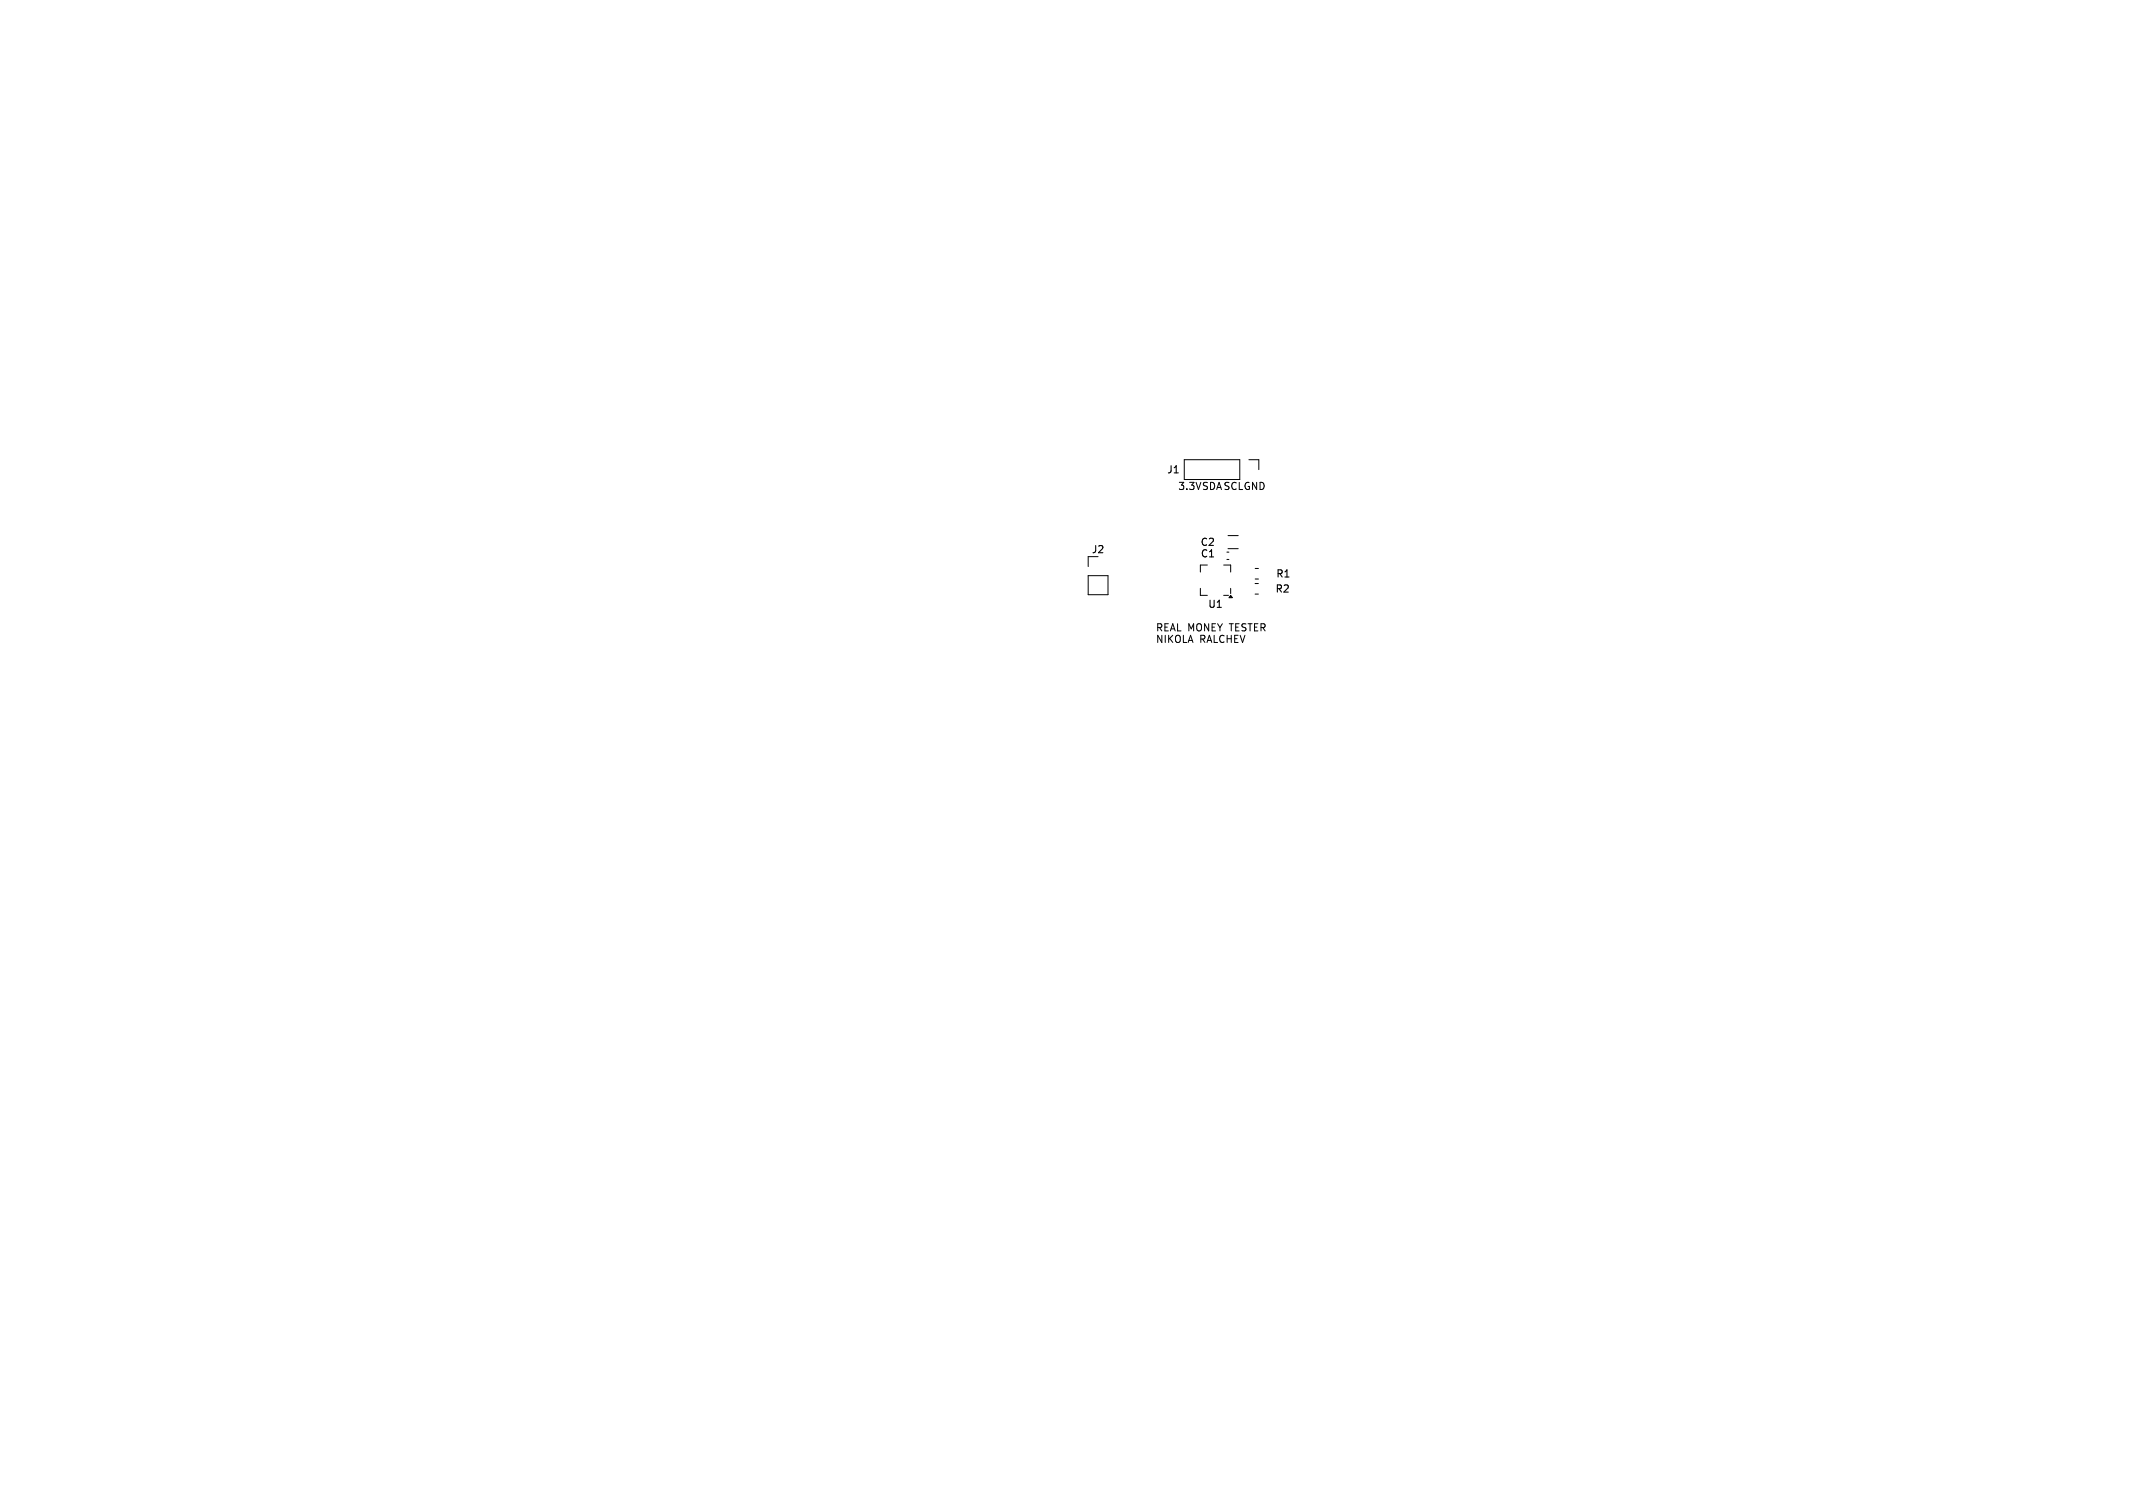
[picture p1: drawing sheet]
<svg xmlns="http://www.w3.org/2000/svg" width="297mm" height="210mm" viewBox="0 0 297 210" stroke-linecap="round" stroke-linejoin="round" font-family="sans-serif">
<defs><g id="words">
<g font-size="1.4">
<text x="162.4" y="66.1">J1</text>
<text x="164" y="68.3">3.3V SDASCLGND</text>
<text x="151.9" y="77.2">J2</text>
<text x="167.1" y="76.2">C2</text>
<text x="167.1" y="77.8">C1</text>
<text x="177.5" y="82.7">R2</text>
<text x="177.6" y="80.6">R1</text>
<text x="160.9" y="88">REAL MONEY TESTER</text>
<text x="160.9" y="89.6">NIKOLA</text>
<text x="167" y="89.6">RALCHEV</text>
<text x="168.1" y="84.9">U1</text>
</g>
</g></defs>
<g fill="none" stroke="#000" stroke-width=".14">
<path d="M151.5 77.5v1.4M164.9 64h7.7v2.8h-7.7zM168.1 78.7h-1v1M170.4 78.7h1v1M170.8 76.9h.3M170.8 77.9h.3M171 74.6h1.4M171 76.4h1.4M173.9 64h1.4v1.4M174.8 79.2h.4M151.5 80.2h2.8v2.6h-2.8zM167.1 81.9v1h1"/>
<path d="M170.4 82.9h.7M171.4 81.9v.8M174.8 81.3h.4M174.8 82.7h.4M174.8 80.6h.4"/>
</g>
<path d="M171.4 82.9l.2 .3h-.5z" fill="#000" stroke="#000" stroke-width=".14"/>
<use href="#words"/>
</svg>
